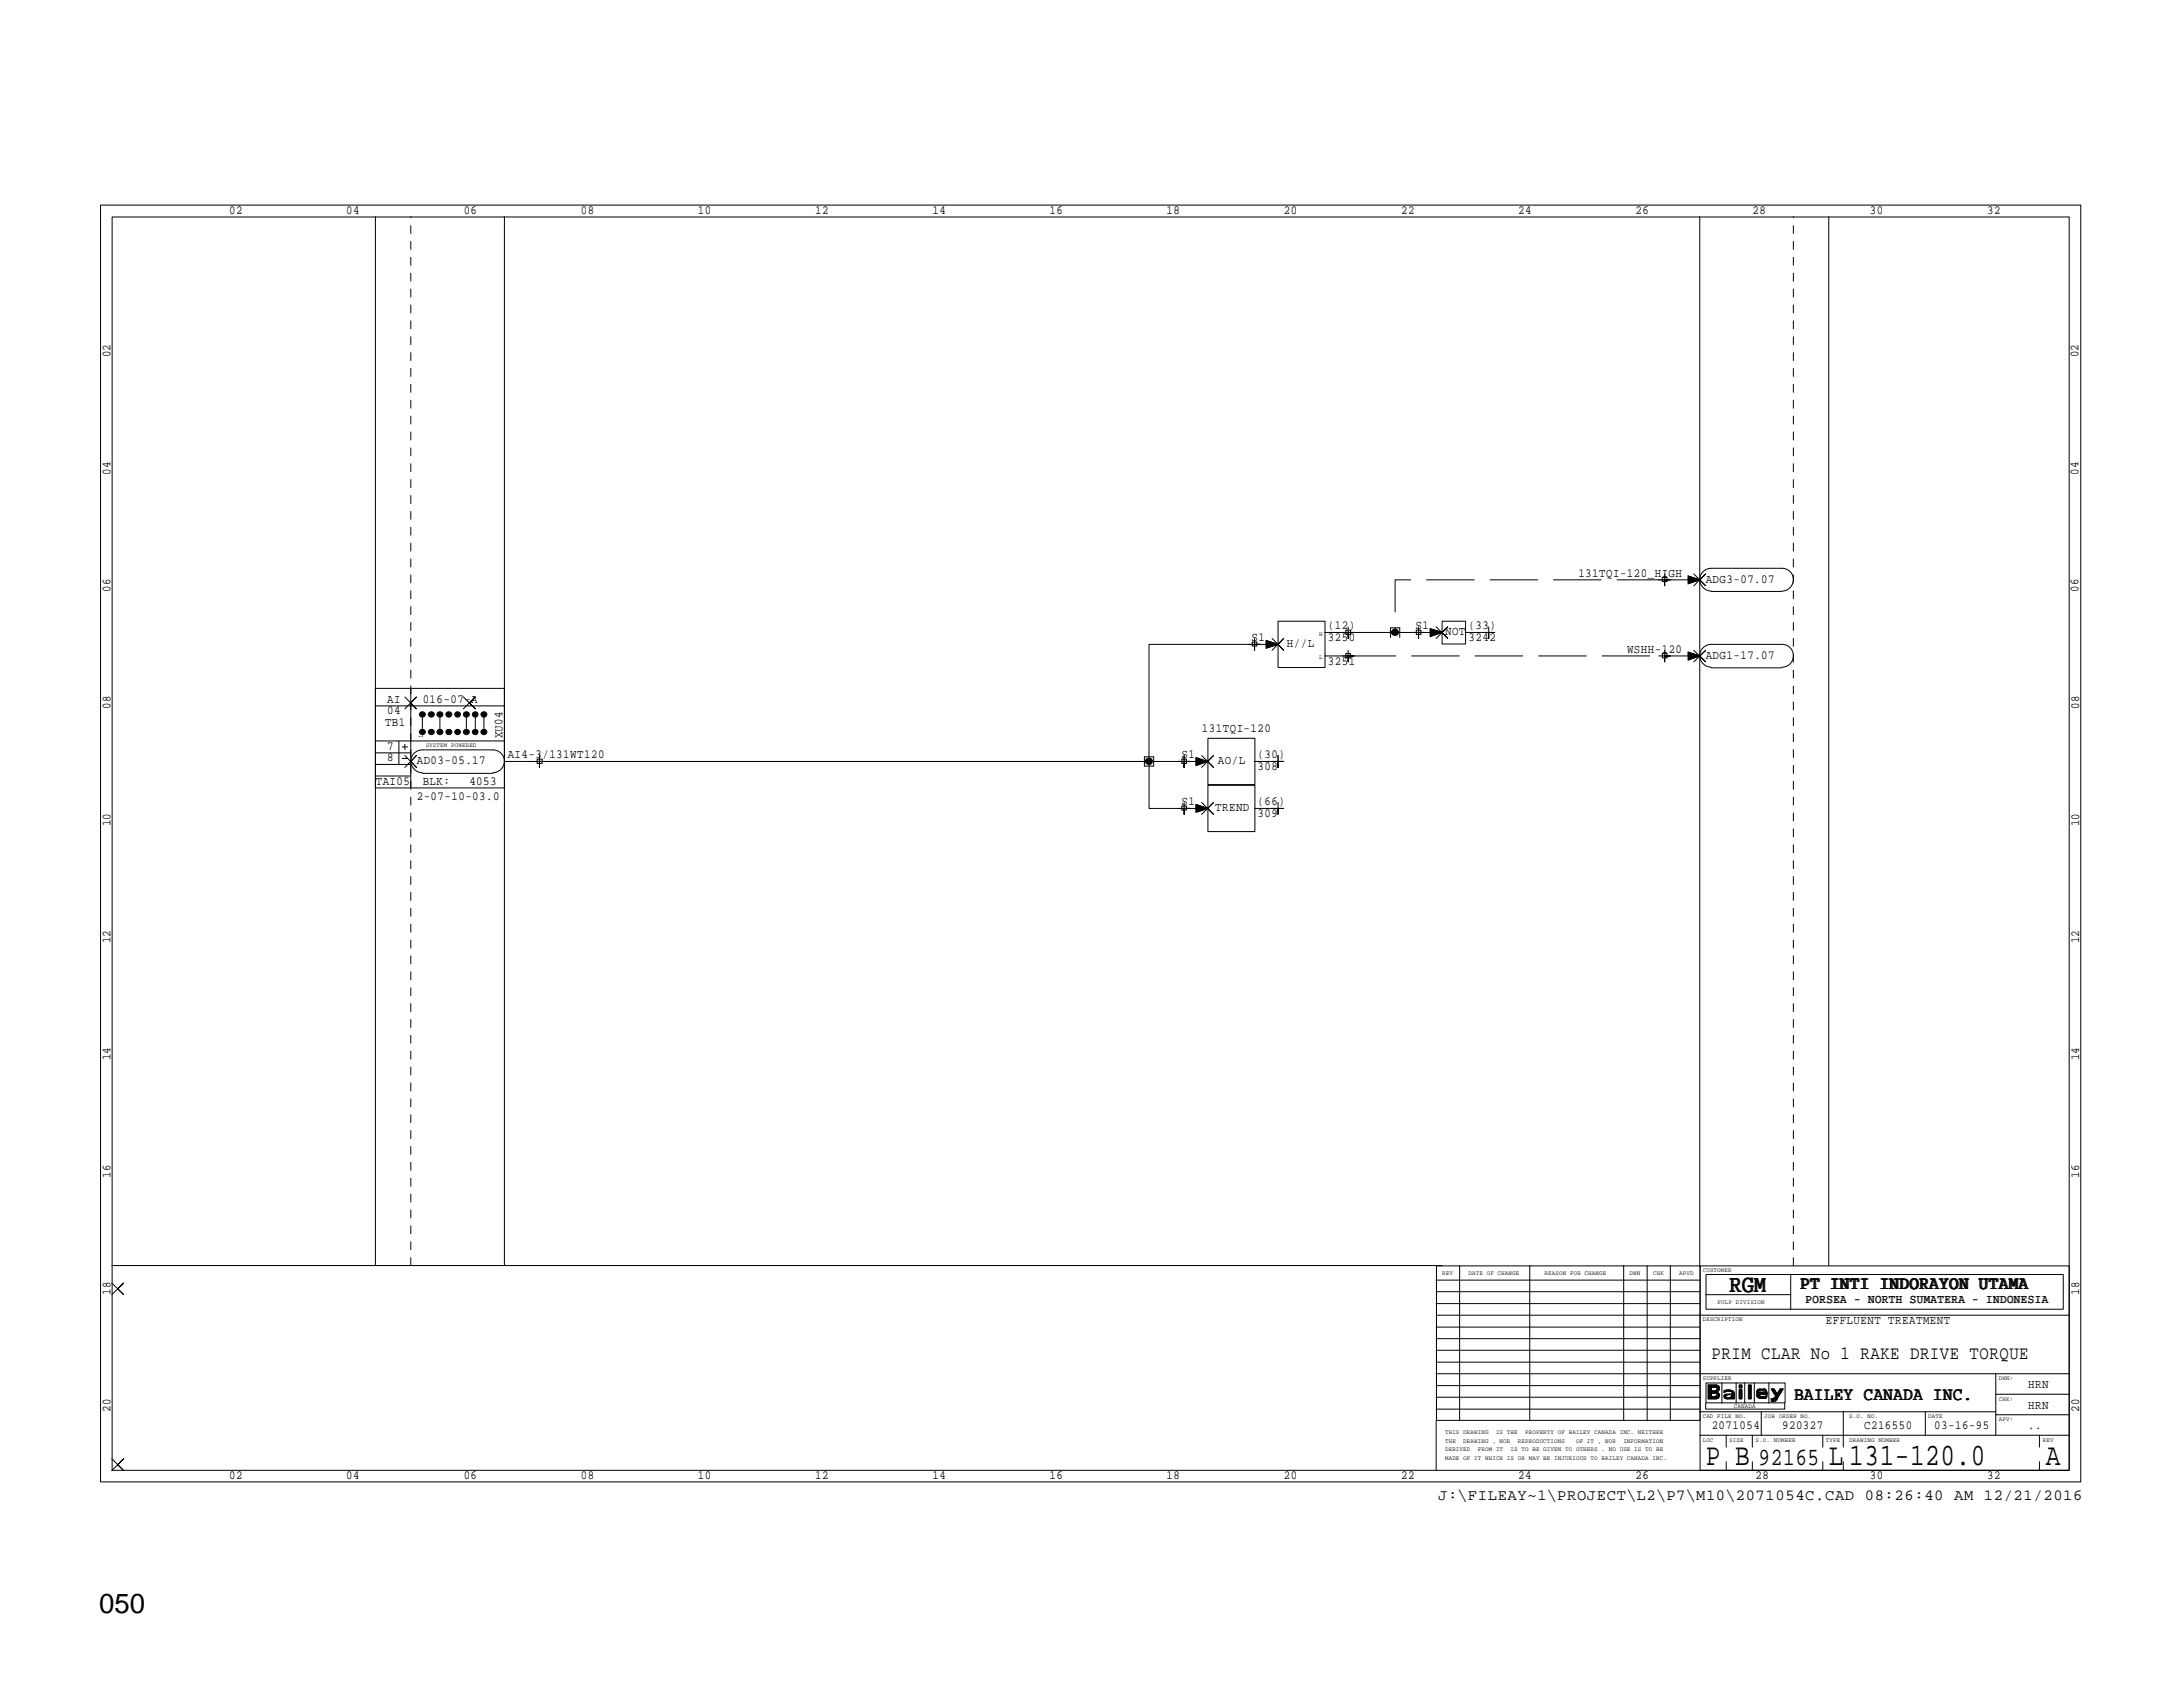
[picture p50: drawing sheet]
<svg xmlns="http://www.w3.org/2000/svg" width="279mm" height="216mm" viewBox="0 0 279 216" stroke-linecap="round" stroke-linejoin="round" font-family="sans-serif">
<defs><g id="words">
<g font-size="4">
<text x="218.3" y="187.5">P B</text>
<text x="234.1" y="187.5">L 131-120.0</text>
<text x="261.8" y="187.5">A</text>
</g>
<text font-size="3.5" x="12.7" y="206.4">050</text>
<g font-size="3.2">
<text x="221.3" y="165.3">RGM</text>
<text x="225.1" y="187.5">92165</text>
</g>
<g font-size="2.4">
<text x="230.5" y="164.9">PT INTI INDORAYON UTAMA</text>
<text x="219.1" y="173.9">PRIM CLAR No 1 RAKE DRIVE TORQUE</text>
<text x="229.7" y="179.2">BAILEY CANADA INC.</text>
</g>
<text font-size="2" x="184.1" y="192">J:\FILEAY~1\PROJECT\L2\P7\M10\2071054C.CAD 08:26:40 AM 12/21/2016</text>
<g font-size="1.6">
<text x="29.3" y="27.3">02</text>
<text x="44.3" y="27.3">04</text>
<text x="59.4" y="27.3">06</text>
<text x="74.3" y="27.3">08</text>
<text x="89.3" y="27.3">10</text>
<text x="104.4" y="27.3">12</text>
<text x="119.3" y="27.3">14</text>
<text x="134.3" y="27.3">16</text>
<text x="149.3" y="27.3">18</text>
<text x="164.3" y="27.3">20</text>
<text x="179.3" y="27.3">22</text>
<text x="194.3" y="27.3">24</text>
<text x="209.3" y="27.3">26</text>
<text x="224.3" y="27.3">28</text>
<text x="239.3" y="27.3">30</text>
<text x="254.3" y="27.3">32</text>
<text x="14.1" y="45.7" transform="rotate(-90 14.1 45.7)">02</text>
<text x="266" y="45.7" transform="rotate(-90 266 45.7)">02</text>
<text x="14.1" y="60.7" transform="rotate(-90 14.1 60.7)">04</text>
<text x="266" y="60.7" transform="rotate(-90 266 60.7)">04</text>
<text x="14.1" y="75.7" transform="rotate(-90 14.1 75.7)">06</text>
<text x="202" y="73.8">131TQI-120_HIGH</text>
<text x="218.3" y="74.6">ADG3-07.07</text>
<text x="266" y="75.7" transform="rotate(-90 266 75.7)">06</text>
<text x="160.2" y="82.1">S1</text>
<text x="164.7" y="82.8">H//L</text>
<text x="170" y="82.1">3250</text>
<text x="170" y="80.6">(12)</text>
<text x="181.2" y="80.6">S1</text>
<text x="185" y="81.3">NOT</text>
<text x="188" y="82.1">3242</text>
<text x="188" y="80.6">(33)</text>
<text x="208.2" y="83.6">WSHH-120</text>
<text x="49.6" y="90">AI</text>
<text x="54.1" y="90">016-07-A</text>
<text x="170" y="85.1">3251</text>
<text x="218.3" y="84.3">ADG1-17.07</text>
<text x="14.1" y="90.7" transform="rotate(-90 14.1 90.7)">08</text>
<text x="49.3" y="93">TB1</text>
<text x="49.6" y="95.9">7</text>
<text x="49.6" y="91.4">04</text>
<text x="64.3" y="94.5" transform="rotate(-90 64.3 94.5)">XU04</text>
<text x="153.8" y="93.7">131TQI-120</text>
<text x="266.1" y="90.7" transform="rotate(-90 266.1 90.7)">08</text>
<text x="48.1" y="100.5">TAI05</text>
<text x="49.6" y="97.5">8</text>
<text x="53.3" y="97.8">AD03-05.17</text>
<text x="54.1" y="100.5">BLK:</text>
<text x="60.1" y="100.5">4053</text>
<text x="65" y="97.1">AI4-3/131WT120</text>
<text x="151.2" y="97.1">S1</text>
<text x="155.9" y="97.8">AO/L</text>
<text x="161" y="98.6">308</text>
<text x="161" y="97.1">(30)</text>
<text x="14.1" y="105.7" transform="rotate(-90 14.1 105.7)">10</text>
<text x="53.3" y="102.3">2-07-10-03.0</text>
<text x="151.2" y="103.1">S1</text>
<text x="155.5" y="103.8">TREND</text>
<text x="161" y="104.6">309</text>
<text x="161" y="103.1">(66)</text>
<text x="266.1" y="105.7" transform="rotate(-90 266.1 105.7)">10</text>
<text x="14.1" y="120.7" transform="rotate(-90 14.1 120.7)">12</text>
<text x="266.1" y="120.7" transform="rotate(-90 266.1 120.7)">12</text>
<text x="14.1" y="135.7" transform="rotate(-90 14.1 135.7)">14</text>
<text x="266.1" y="135.7" transform="rotate(-90 266.1 135.7)">14</text>
<text x="14.1" y="150.7" transform="rotate(-90 14.1 150.7)">16</text>
<text x="266.1" y="150.7" transform="rotate(-90 266.1 150.7)">16</text>
<text x="14.1" y="165.7" transform="rotate(-90 14.1 165.7)">18</text>
<text x="231.1" y="166.8">PORSEA - NORTH SUMATERA - INDONESIA</text>
<text x="266.1" y="165.7" transform="rotate(-90 266.1 165.7)">18</text>
<text x="233.7" y="169.4">EFFLUENT TREATMENT</text>
<text x="259.6" y="177.7">HRN</text>
<text x="14.1" y="180.7" transform="rotate(-90 14.1 180.7)">20</text>
<text x="219.1" y="182.9">2071054</text>
<text x="228.1" y="182.9">920327</text>
<text x="238.6" y="182.9">C216550</text>
<text x="247.6" y="182.9">03-16-95</text>
<text x="259.6" y="180.3">HRN</text>
<text x="259.6" y="182.9">..</text>
<text x="266.1" y="180.7" transform="rotate(-90 266.1 180.7)">20</text>
<text x="29.3" y="189.3">02</text>
<text x="44.3" y="189.3">04</text>
<text x="59.4" y="189.3">06</text>
<text x="74.3" y="189.3">08</text>
<text x="89.3" y="189.3">10</text>
<text x="104.4" y="189.3">12</text>
<text x="119.3" y="189.3">14</text>
<text x="134.3" y="189.3">16</text>
<text x="149.3" y="189.3">18</text>
<text x="164.3" y="189.3">20</text>
<text x="179.3" y="189.3">22</text>
<text x="194.3" y="189.3">24</text>
<text x="209.3" y="189.3">26</text>
<text x="224.7" y="189.3">28</text>
<text x="239.3" y="189.3">30</text>
<text x="254.3" y="189.3">32</text>
</g>
<g font-size=".8">
<text x="168.8" y="81.4">H</text>
<text x="168.8" y="84.4">L</text>
<text x="54.1" y="94.5" transform="rotate(-90 54.1 94.5)">1</text>
<text x="54.5" y="95.6">SYSTEM POWERED</text>
<text x="184.6" y="163.1">REV</text>
<text x="188" y="163.1">DATE OF CHANGE</text>
<text x="197.7" y="163.1">REASON FOR CHANGE</text>
<text x="208.6" y="163.1">DWN</text>
<text x="211.6" y="163.1">CHK</text>
<text x="214.9" y="163.1">APVD</text>
<text x="217.9" y="162.7">CUSTOMER</text>
<text x="219.8" y="166.8">PULP DIVISION</text>
<text x="217.9" y="169.1">DESCRIPTION</text>
<text x="217.9" y="176.6">SUPPLIER</text>
<text x="255.8" y="179.2">CHK:</text>
<text x="255.8" y="176.6">DWN:</text>
<text x="185" y="185.8">DERIVED</text>
<text x="185" y="184.6">THE</text>
<text x="185" y="183.5">THIS DRAWING</text>
<text x="187.3" y="184.6">DRAWING , NOR</text>
<text x="189.1" y="185.8">FROM IT</text>
<text x="191.5" y="183.5">IS THE</text>
<text x="193.3" y="185.8">IS TO BE GIVEN TO OTHERS . NO USE IS TO BE</text>
<text x="194.3" y="184.6">REPRODUCTIONS</text>
<text x="195.2" y="183.5">PROPERTY OF BAILEY CANADA INC. NEITHER</text>
<text x="201.7" y="184.6">OF IT , NOR</text>
<text x="207.8" y="184.6">INFORMATION</text>
<text x="217.9" y="184.5">LOC</text>
<text x="217.9" y="181.5">CAD FILE NO.</text>
<text x="221.3" y="184.5">SIZE</text>
<text x="221.9" y="180.2">CANADA</text>
<text x="224.7" y="184.5">S.O. NUMBER</text>
<text x="225.8" y="181.5">JOB ORDER NO.</text>
<text x="233.7" y="184.5">TYPE</text>
<text x="236.7" y="184.5">DRAWING NUMBER</text>
<text x="236.7" y="181.5">S.O. NO.</text>
<text x="246.8" y="181.5">DATE</text>
<text x="255.8" y="181.9">APV:</text>
<text x="261.4" y="184.5">REV</text>
<text x="185" y="186.9">MADE OF IT WHICH IS OR MAY BE INJURIOUS TO BAILEY CANADA INC.</text>
</g>
</g></defs>
<g fill="none" stroke="#000" stroke-width=".13">
<path d="M12.9 26.2h253.4v163.5h-253.4zM14.4 27.8h250.4v160.4h-250.4zM48 27.7v134.3M64.6 27.7v134.3M217.5 27.7v134.3M234.1 27.7v134.3M163.6 79.5h6v5.9h-6zM184.6 79.5h3v2.9h-3zM212.8 73.9h.6v.5h-.6zM213.1 73.4v1.6v-.8h.7h-1.5M216.1 74.6l1.4-.4-1.4 .5M216.1 74.4l1.4-.2-1.4 .3"/>
<path d="M216.1 74.3l1.4-.1-1.4 .2M216.1 74.1l1.4 .1h-1.4M216.1 74l1.4 .2-1.4-.1M216.1 73.8l1.4 .4-1.4-.3M216.1 73.7l1.4 .5-1.4 .5v-1l1.4 .5h-4.4M216.8 73.4l1.5 1.6-.8-.8 .8-.8-1.5 1.6M219 75.6a1.46 1.46 0 0 1-1.5-1.4 1.46 1.46 0 0 1 1.5-1.5h9a1.46 1.46 0 0 1 1.5 1.5 1.46 1.46 0 0 1-1.5 1.4M219 75.7h9M48 94.8h16.6M48 90.3h16.6M48 88.1h16.6M48 99.3h4.6"/>
<path d="M48 96.4h4.6M48 97.8h4.6M51.1 94.8v3M51.4 95.6h.8M51.4 97.1h.8M51.8 96.7l1.5 1.5-.7-.7 .7-.8-1.5 1.5M51.8 89.2l1.5 1.5-.7-.7 .7-.8-1.5 1.5M51.8 95.2v.8M52.6 88.1v12.7M53.9 93.5h.3v.3h-.3zM53.9 91.3h.3v.3h-.3zM54 93.6h.2v.1h-.2z"/>
<path d="M54 91.3h.2v.1l-.2 .1zM54 93.6l.1 .1zM54 91.4h.1zM54.1 98.9a1.46 1.46 0 0 1-1.5-1.5 1.46 1.46 0 0 1 1.5-1.4h9a1.46 1.46 0 0 1 1.5 1.4 1.46 1.46 0 0 1-1.5 1.5M54.1 99h9M54.1 91.4v2.3M55 93.5h.4v.3h-.4l-.1-.1zM55 91.3h.4v.3h-.4l-.1-.2zM55.1 93.6h.2v.1h-.2zM55.1 91.3h.2v.2h-.2zM55.1 93.6l.2 .1zM55.1 91.4h.2z"/>
<path d="M56.1 93.5h.4l.1 .2-.3 .2-.2-.1zM56.1 91.3h.4l.1 .1-.3 .2h-.2zM56.2 93.6h.2l.1 .1h-.3zM56.2 91.3h.2l.1 .1-.3 .1zM56.3 93.6l.1 .1h-.1zM56.3 91.4h.1zM56.3 91.4v2.3M57.3 93.5h.3v.3h-.3zM57.3 91.3h.3v.3h-.3zM57.3 93.6h.2v.1h-.2zM57.3 91.3h.2v.2h-.2zM57.4 93.6l.1 .1z"/>
<path d="M57.4 91.4h.1zM58.4 93.5h.3l.1 .2-.3 .2-.1-.1-.1-.1zM58.4 91.3h.3l.1 .1-.3 .2h-.1l-.1-.2zM58.5 93.6h.2v.1h-.2zM58.5 91.3h.2v.1l-.2 .1zM58.5 93.6l.1 .1h-.1zM58.5 91.4h.1zM59.3 89.2l1.5 1.5-.7-.7 .7-.8-1.5 1.5M59.5 93.5h.3v.3h-.3zM59.5 91.3h.3v.3h-.3zM59.6 93.6h.2l.1 .1h-.3zM59.6 91.3h.2l.1 .1-.3 .1z"/>
<path d="M59.6 93.6l.2 .1zM59.6 91.4h.2zM59.7 91.4v2.3M60.7 93.5h.3v.3h-.3l-.1-.1zM60.7 91.3h.3v.3h-.3l-.1-.2zM60.7 93.6h.2v.1h-.2zM60.7 91.3h.2v.2h-.2zM60.8 93.6l.1 .1zM60.8 91.4h.1zM60.8 91.4v2.3M61.8 93.5h.3v.3h-.3zM61.8 91.3h.3v.3h-.3z"/>
<path d="M61.8 93.6h.3v.1h-.3zM61.8 91.3h.3v.1l-.3 .1zM61.9 93.6l.1 .1zM61.9 91.4h.1zM61.9 91.4v2.3M68.7 97.2h.7v.5h-.7zM69 96.7v1.5v-.7h.8h-1.5M146.5 96.9h1.2v1.1h-1.2zM151.3 97.2h.5v.5h-.5zM151.6 96.7v1.5v-.7h.7h-1.5M153.1 97.8l1.5-.3-1.5 .4M153.1 97.7l1.5-.2-1.5 .2"/>
<path d="M153.1 97.5h1.5l-1.5 .1M153.1 97.4l1.5 .1h-90M153.1 97.2l1.5 .3-1.5-.2M153.1 97.1l1.5 .4-1.5-.3M153.1 97l1.5 .5-1.5 .5v-1.1l1.5 .6M153.8 96.7l1.5 1.5-.7-.7 .7-.8-1.5 1.5M154.6 94.5h6v5.9h-6zM160.3 82.2h.6v.5h-.6zM160.6 97.5h3M160.6 81.7v1.5v-.7h.7h-1.5M162.1 82.8l1.5-.3-1.5 .4M162.1 82.7l1.5-.2-1.5 .3"/>
<path d="M162.1 82.5h1.5l-1.5 .1M162.1 82.4l1.5 .1h-16.5v21h7.5l-1.5-.1M162.1 82.3l1.5 .2-1.5-.2M162.1 82.1l1.5 .4-1.5-.3M162.1 82l1.5 .5-1.5 .5v-1l1.5 .5M162.8 81.7l1.5 1.5-.7-.7 .7-.8-1.5 1.5M163.6 96.7v1.5v-.7h.7h-1.5M169.5 83.9h3.1M169.5 80.9h3.1M172.3 80.6h.5v.6h-.5zM172.3 83.7h.5v.5h-.5zM172.6 80.2v1.5v-.8h.7h-1.5"/>
<path d="M172.6 83.2v1.5v-.8h.7h-1.5M178 81.6v-1.3h1.2v1.3M181.3 80.6h.6v.6h-.6zM181.6 80.2v1.5v-.8h.7h-1.5M183 81.3l1.6-.4-1.6 .5M183 81.2l1.6-.3-1.6 .4M183 81l1.6-.1-1.6 .2M183 80.9h1.6h-3M183 80.7l1.6 .2-1.6-.1M183 80.6l1.6 .3-1.6-.3M183 80.5l1.6 .4-1.6 .6v-1.1l1.6 .5M183.8 80.2l1.5 1.5-.7-.8 .7-.7-1.5 1.5"/>
<path d="M187.5 80.9h3M190.5 80.2v1.5v-.8h.8h-1.5M212.8 83.7h.6v.5h-.6zM213.1 83.2v1.5v-.8h.7h-1.5M216.1 84.3l1.5-.4-1.5 .5M216.1 84.2l1.5-.3-1.5 .3M216.1 84l1.5-.1-1.5 .2M216.1 83.9h1.5h-1.5M216.1 83.7l1.5 .2-1.5-.1M216.1 83.6l1.5 .3-1.5-.2M216.1 83.5l1.5 .4-1.5 .6v-1.1l1.5 .5h-4.5M216.8 83.2l1.5 1.5-.7-.8 .7-.7-1.5 1.5"/>
<path d="M219 85.4a1.46 1.46 0 0 1-1.4-1.5 1.46 1.46 0 0 1 1.4-1.4h9a1.46 1.46 0 0 1 1.5 1.4 1.46 1.46 0 0 1-1.5 1.5M219 85.5h9M48 100.8h16.6M151.3 103.2h.5v.5h-.5zM151.6 102.7v1.5v-.7h.7h-1.5M153.1 103.8l1.5-.3-1.5 .4M153.1 103.7l1.5-.2-1.5 .3M153.1 103.5h1.5l-1.5 .1M153.1 103.3l1.5 .2-1.5-.2M153.1 103.1l1.5 .4-1.5-.3M153.1 103l1.5 .5-1.5 .5v-1l1.5 .5M153.8 102.7l1.5 1.5-.7-.7 .7-.8-1.5 1.5"/>
<path d="M154.6 100.5h6v5.9h-6zM160.6 103.5h3M163.6 102.7v1.5v-.7h.7h-1.5M14.3 162h170.3M14.3 164.2l1.5 1.5-.7-.8 .7-.7-1.5 1.5M183.8 178.8h33.7M183.8 177.3h33.7M183.8 175.8h33.7M183.8 174.3h33.7M183.8 172.8h33.7M183.8 171.3h33.7M183.8 169.8h33.7"/>
<path d="M183.8 166.8h33.7M183.8 165.3h33.7M183.8 163.8h33.7M183.9 162h33.7v19.8h-33.7zM186.8 162v19.8M195.8 162v19.8M207.8 162v19.8M210.8 162v19.8M213.8 162v19.8M217.5 175.8h47.3M217.6 162h47.2v26.2h-47.2zM218.3 179.6v.7h10.1v-.7"/>
<path d="M218.3 165.7h10.9M218.4 177h10.1v2.5h-10.1zM218.4 163.1h45.7v4.5h-45.7zM218.7 177.2v1.8M218.8 177.2v1.8M218.9 177.2v1.8M219 177.2v1.8M219.1 177.2v.3M219.1 178v.3M219.1 178.7v.3M219.2 177.2v.3M219.2 178v.3"/>
<path d="M219.2 178.7v.3M219.3 177.2v.3M219.3 178v.3M219.3 178.7v.3M219.4 177.2v.3M219.4 178v.3M219.4 178.7v.3M219.5 177.2v.3M219.5 178v.3M219.5 178.7v.3M219.6 177.5h-.6v.5h.6v.3M219.6 178.3h-.6v.4h.6v.3"/>
<path d="M219.6 178.3l.2 .2-.1 .1h-.2M219.6 177.5l.2 .2-.1 .2h-.2M219.6 177.2v.3M219.7 178.1a.43 .43 0 0 1 .4 .5 .43 .43 0 0 1-.5 .4M219.7 177.2a.41 .41 0 0 1 .4 .5 .41 .41 0 0 1-.5 .4M219.7 177.2h-1.1v1.8h1.1v-.3M219.7 177.2v.3M219.7 178v.3M219.7 177.2v.4M219.7 177.9v.5M219.7 178.7v.3M219.8 177.3v.8"/>
<path d="M219.8 178.2v.8M219.9 177.3v.8M219.9 178.2v.8M220 177.4v.7M220 178.3v.7M220 177.5v.4M220 178.4v.4M220.4 177v2.6M220.7 178.9l.4 .1M220.7 178.5v.4M220.7 178.9l-.1-.2 .3-.3v.6M220.8 177.9v.2"/>
<path d="M220.8 178.4v.6M220.9 177.9v.2M220.9 177.8v.3M220.9 178.4v.2M221 177.8v.3M221 178.4v.2M221 178.9v.1M221 178.6l-.1 .1 .1 .1M221.1 177.8v.3M221.1 178.4v.2M221.1 178.9v.1M221.1 177.8v.2"/>
<path d="M221.1 178.4v.1M221.2 177.8v.3M221.2 178.4v.1M221.2 178.9v.1M221.3 179v-.1l.1 .1M221.3 177.8v.3M221.3 178.4v.1M221.4 177.8v.3M221.4 178.4v.1M221.4 178.8v.2M221.5 177.9v.2M221.5 178.4h.1"/>
<path d="M221.5 178.8v.2M221.6 179v-.3l-.7 .2v.1M221.6 179h-.5M221.6 177.9v.2M221.6 178.4v.1M221.7 178.5l-.2 .3M221.7 177.9v.2h-.5l-.6 .1 .1-.3v.2M221.7 178l.1 .1 .1 .1M221.7 178.3v.7M221.7 178.1l-.1 .2M221.7 177.9v1.1M221.8 178v1"/>
<path d="M221.9 178.1v.9M222 178.2v.8h-.4M222.2 177v2.6M222.6 177.2h.4v.4h-.4zM222.6 177.8h.4v1.2h-.4zM222.6 177.2v.4M222.6 177.8v1.2M222.7 177.2v.4M222.7 177.8v1.2M222.8 177.2v.4M222.8 177.8v1.2M222.9 177.2v.4"/>
<path d="M222.9 177.8v1.2M223.3 177v2.6M223.8 177.2h.4v1.8h-.4zM223.9 177.2v1.8M224 177.2v1.8M224.1 177.2v1.8M224.5 177v2.6M224.9 177.9v.8M225 177.8h.3v.1M225 177.8l-.2 .3v.5M225 177.8v1M225 177.8v1.1l-.2-.3"/>
<path d="M225.1 178.4a.6 .6 0 0 0 .6 .3v.3M225.1 178.9l.5 .1 .5-.1M225.1 178l-.1 .2M225.1 178.2h.8v.2M225.1 177.8v1.1M225.2 177.8v.2M225.2 178.2v.2M225.2 178.6v.4M225.3 178.1l.4-.1 .1 .1M225.3 177.8v.1M225.3 178.2v.2M225.3 178.7v.3"/>
<path d="M225.4 177.8v.1M225.4 178.2v.2M225.4 178.7v.3M225.5 177.8v.1M225.5 178.2v.2M225.5 178.7v.3M225.6 177.8v.1M225.6 178.2v.2M225.6 178.8v.2M225.6 178.7v.3M225.7 177.9v-.1h.3v.6M225.7 178.2v.2"/>
<path d="M225.8 177.8v.2M225.8 178.2v.2M225.8 178.7v.3M225.9 177.8v.3M225.9 178.7v.3M225.9 177.8v.6M226 177.9l.1 .2v.1M226 178.7v.2M226.1 177.9v.5M226.1 178.7v.2M226.1 178.6l-.5 .1M226.2 178.1v.3h-1.1"/>
<path d="M226.2 178.6l-.1 .3M226.4 177v2.6M226.7 179h.3v.4M226.7 179v.4h.3M226.7 179h.5M226.8 177.8v.1M226.8 179v.4M226.9 177.8v.2M226.9 179v.4M226.9 177.8v.3M227 178.9l.2-.2v.6M227 177.8v.4"/>
<path d="M227.1 177.8v.6M227.1 179v.4M227.1 177.8h-.4l.8 1.2M227.1 177.8l.4 .6M227.2 177.9v.5M227.2 178.9v.5M227.2 178v.6M227.3 178.1v1.1M227.5 178.4v.6M227.5 179l-.3 .3-.2 .1M227.5 178.3v.6M227.6 178.1v.6"/>
<path d="M227.7 178v.6M227.8 177.9v.6M227.8 177.8v.6M227.8 177.8h.4l-.8 1.3v-.9M227.8 177.8l-.3 .6M227.9 177.8v.4M228 177.8v.3M228 177.8v.2M228.1 177.8v.1M229.2 163.1v4.5M255.4 178.4h9.4M255.4 175.8v7.9"/>
<path d="M264.8 168.3h-81M14.3 186.7l1.5 1.5-.7-.8 .7-.7-1.5 1.5M183.8 180.3h33.7M183.8 181.8v6.4M217.5 183.7h47.3M217.5 180.7h37.9M220.9 183.7v1.5M220.9 187.1v1.1M224.3 183.7v1.5M224.3 187.1v1.1M225.4 180.7v3M233.3 183.7v1.5"/>
<path d="M233.3 187.1v1.1M235.9 187.1v1.1M235.9 180.7v4.5M246.4 180.7v3M255.4 181.1h9.4M261 183.7v1.5M261 187.1v1.1"/>
<circle cx="54.1" cy="91.4" r=".29"/>
<circle cx="54.1" cy="93.7" r=".28"/>
<circle cx="54.1" cy="91.4" r=".36"/>
<circle cx="54.1" cy="93.7" r=".36"/>
<circle cx="55.2" cy="91.4" r=".29"/>
<circle cx="55.2" cy="93.7" r=".28"/>
<circle cx="55.2" cy="91.4" r=".36"/>
<circle cx="55.2" cy="93.7" r=".36"/>
<circle cx="56.3" cy="91.4" r=".29"/>
<circle cx="56.3" cy="93.7" r=".28"/>
<circle cx="56.3" cy="93.7" r=".36"/>
<circle cx="56.3" cy="91.4" r=".36"/>
<circle cx="57.5" cy="91.4" r=".29"/>
<circle cx="57.5" cy="93.7" r=".28"/>
<circle cx="57.5" cy="91.4" r=".36"/>
<circle cx="57.5" cy="93.7" r=".36"/>
<circle cx="58.6" cy="91.4" r=".35"/>
<circle cx="58.6" cy="93.7" r=".35"/>
<circle cx="58.6" cy="91.4" r=".3"/>
<circle cx="58.6" cy="93.7" r=".29"/>
<circle cx="59.7" cy="91.4" r=".29"/>
<circle cx="59.7" cy="93.7" r=".28"/>
<circle cx="59.7" cy="91.4" r=".36"/>
<circle cx="59.7" cy="93.7" r=".36"/>
<circle cx="60.8" cy="91.4" r=".35"/>
<circle cx="60.8" cy="93.7" r=".35"/>
<circle cx="60.8" cy="91.4" r=".29"/>
<circle cx="60.9" cy="93.7" r=".28"/>
<circle cx="61.9" cy="91.4" r=".29"/>
<circle cx="62" cy="93.7" r=".28"/>
<circle cx="62" cy="91.4" r=".36"/>
<circle cx="62" cy="93.7" r=".36"/>
<circle cx="147.1" cy="97.4" r=".42"/>
<circle cx="178.6" cy="80.9" r=".42"/>
</g>
<path d="M213.1 74.2h-34.5v6.7M172.5 83.9h40.6M178.6 80.9h-6M181.6 80.9h-3" fill="none" stroke="#000" stroke-width=".13" stroke-dasharray="6.1 2"/>
<g fill="#000">
<circle cx="147.1" cy="97.4" r=".42"/>
<circle cx="178.6" cy="80.9" r=".42"/>
</g>
<path d="M52.6 162v-134.3M229.5 162v-134.3" fill="none" stroke="#000" stroke-width=".13" stroke-dasharray="1 1 1 1 1 1 1 1"/>
<use href="#words"/>
</svg>
